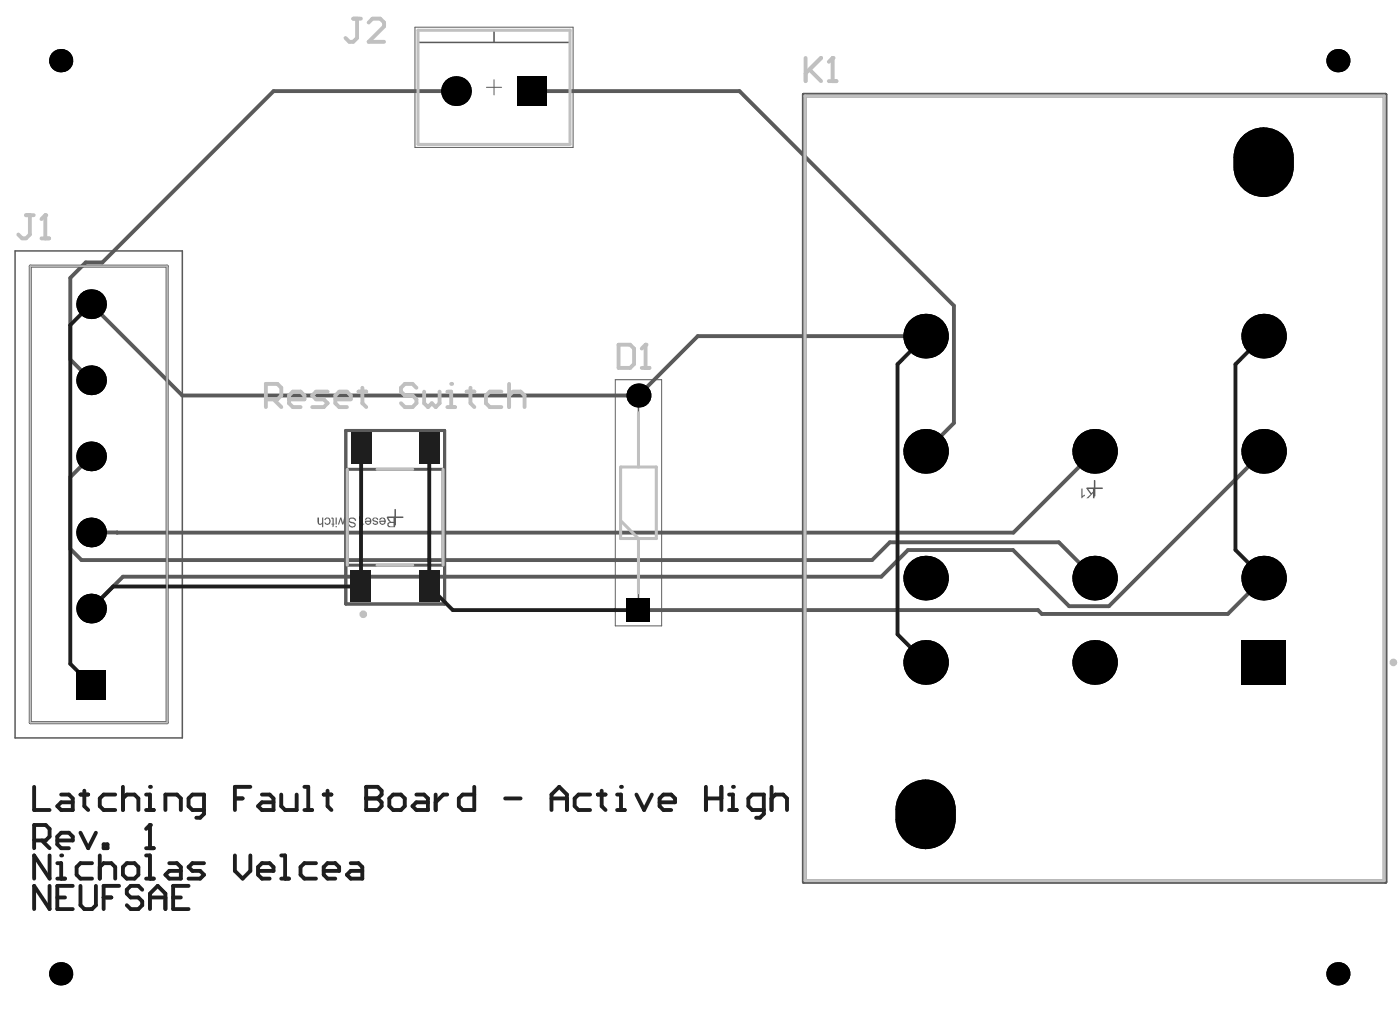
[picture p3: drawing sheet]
<svg xmlns="http://www.w3.org/2000/svg" width="307mm" height="227mm" viewBox="0 0 307 227" stroke-linecap="round" stroke-linejoin="round" font-family="sans-serif">
<path d="M91.5 6.6h33.3v25h-33.3zM91.5 9.3h33.3M108.2 6.6v2.7M3.3 54.9h36.6v106.7h-36.6zM139.8 86.6v15.7M84.9 113.3h3.3M86.5 111.6v3.3M135.9 102.3h7.8v15.6h-7.8zM135.9 114l3.9 3.9v15.7M238 106.9h3.4M239.7 105.2v3.4" fill="none" stroke="#5a5a5a" stroke-width=".33"/>
<path d="M90.9 6h34.6v26.3h-34.6zM106.5 19.1h3.3M108.2 17.5v3.3M134.7 83.1h10.2v53.9h-10.2z" fill="none" stroke="#5a5a5a" stroke-width=".22"/>
<path d="M175.9 20.7h127.6v172.4h-127.6zM6.6 58.3h30v99.9h-30zM75.7 94.3h21.7v37.9h-21.7z" fill="none" stroke="#5a5a5a" stroke-width=".67"/>
<g fill="#5a5a5a">
<path d="M237.9 107h.3l.8 1 .3-.4v-.6h.4v2.1h-.4v-1.1l-1 1.1h-.4l.9-.9z"/>
<path d="M236.8 107h.2v1.6l.6-.3v.3l-.6 .5h-.2z"/>
<path d="M81.7 113.4a.7 .7 0 0 1 1.1 .4h-.3a.34 .34 0 0 0-.3-.3 .34 .34 0 0 0-.3 .4l.2 .1a.48 .48 0 0 1 .6 .2 .48 .48 0 0 1-.2 .6l-.5 .1-.3-.1-.1-.3 .3-.1v.2a.26 .26 0 0 0 .4 .2 .26 .26 0 0 0 .2-.3 .26 .26 0 0 0-.3-.2 .53 .53 0 0 1-.5-.3 .53 .53 0 0 1 0-.6z"/>
<path d="M79 113.3h.1a.34 .34 0 0 1 .4 .4v1h.2v.1h-.2v.5l-.3 .1v-.6h-.2v-.1h.2v-1.1h-.2z"/>
<path d="M76.4 113.5a1 1 0 0 1 1.6 .4l-.3 .2a.63 .63 0 0 0-.5-.5 .63 .63 0 0 0-.7 .3l.3 .4h.3a.61 .61 0 0 1 .8 .6 .61 .61 0 0 1-.8 .6l-.4-.1-.3-.2v-.4h.2a.51 .51 0 0 0 .6 .5 .51 .51 0 0 0 .4-.5l-.3-.2a.88 .88 0 0 1-1-.8z"/>
<path d="M74.5 113.3h.3l.3 1.2 .3-1.2h.3l.4 1.5h-.2l-.4-1.1-.3 1.1h-.3l-.3-1.1-.3 1.1h-.3z"/>
<path d="M72.6 113.3a.36 .36 0 0 1 .4 .1 .36 .36 0 0 1 .1 .3v1h.1v.1h-.1v.5l-.3 .1v-.6h-.2v-.1h.2v-1.1h-.2z"/>
<path d="M71.4 113.3a.81 .81 0 0 1 1 .8 .81 .81 0 0 1-1.1 .7l-.3-.3 .3-.1a.46 .46 0 0 0 .7 .2 .46 .46 0 0 0 .1-.7 .38 .38 0 0 0-.4-.4 .38 .38 0 0 0-.4 .4l-.3-.2z"/>
<path d="M69.5 113.3h.4v1a.36 .36 0 0 0 .4 .4 .36 .36 0 0 0 .2-.5v-.9h.3v2.1h-.3v-.7a.55 .55 0 0 1-.6 .2 .55 .55 0 0 1-.4-.6z"/>
<path d="M85.2 114.6v.2a.25 .25 0 0 0-.1 .3 .25 .25 0 0 0 .3 .1l.8 .1v-.8zM84.7 113.3h.3l.6 1h.6v-1h.3v2.1h-1a.56 .56 0 0 1-.7-.5 .56 .56 0 0 1 .6-.6l-.4-.3z"/>
<path d="M83.3 114.3a.42 .42 0 0 0 .4 .4 .42 .42 0 0 0 .4-.4zM83.3 113.4a.79 .79 0 0 1 1.2 .7 .79 .79 0 0 1-1.3 .6l-.2-.7h1.2l-.1-.1a.43 .43 0 0 0-.3-.4 .43 .43 0 0 0-.5 .3h-.3z"/>
<path d="M80.2 114.3a.42 .42 0 0 0 .4 .4 .42 .42 0 0 0 .4-.4zM80.3 113.3a.81 .81 0 0 1 1.1 .8 .81 .81 0 0 1-1.1 .7l-.4-.4v-.4h1.1a.43 .43 0 0 0-.3-.5 .43 .43 0 0 0-.5 .3l-.3-.1z"/>
<path d="M73.5 115.2h.2v.2h-.2zM73.5 113.3h.2v1.5h-.2z"/>
</g>
<path d="M175.9 20.7h127.6v172.4h-127.6zM176.3 21h126.8v171.8h-126.8zM75.7 94.3h21.7v37.9h-21.7zM76 102.8h21v21h-21z" fill="none" stroke="#5a5a5a" stroke-width=".67"/>
<path d="M18.8 57.5l-3.4 3.3M15.4 78.7l4.5 4.6M19.9 99.9l-4.5 4.6v15.7l2.4 2.4M25.6 116.6h.1M227.3 133.6l.8 .8" fill="none" stroke="#5a5a5a" stroke-width=".85"/>
<circle cx="99.9" cy="20" r=".42" fill="#5a5a5a"/>
<path d="M99.9 20h-40l-37.5 37.5h-3.6M116.5 20h45.4l47 46.9v25.7l-6.2 6.2M15.4 60.8v17.9M19.9 66.6l20 20h99.9l13-13h49.9M239.7 98.8l-17.8 17.8h-202M276.7 98.8l-33.9 33.9h-8.7l-12.3-12.3h-23l-5.8 5.9h-166.1l-7 6.9M17.8 122.6h173.2l3.8-3.9h37.1l7.8 7.9M139.8 133.6h87.5M276.7 126.6l-7.8 7.8h-40.8" fill="none" stroke="#5a5a5a" stroke-width=".85"/>
<g fill="#000">
<path d="M113.3 16.7h6.4v6.5h-6.4z" fill-rule="evenodd"/>
<path d="M276.7 27.9l6.6 6.6v2l-6.6 6.6-6.6-6.6v-2z" fill-rule="evenodd"/>
<path d="M137.2 131h5.2v5.2h-5.2z" fill-rule="evenodd"/>
<path d="M16.7 146.7h6.5v6.5h-6.5z" fill-rule="evenodd"/>
<path d="M271.8 140.2h9.8v9.7h-9.8z" fill-rule="evenodd"/>
<path d="M202.7 170.7l6.6 6.6v2l-6.6 6.6-6.6-6.6v-2z" fill-rule="evenodd"/>
</g>
<g fill="#000">
<path d="M276.7 36.5v6.6zM270.1 36.5h6.6v6.6a6.6 6.6 0 0 1-6.6-6.6z"/>
<path d="M276.7 36.5h6.6zM276.7 36.5h6.6a6.6 6.6 0 0 1-6.6 6.6z"/>
<path d="M276.7 27.9v6.6zM276.7 27.9a6.6 6.6 0 0 1 6.6 6.6h-6.6z"/>
<path d="M270.1 34.5h6.6zM272.4 29.5a6.6 6.6 0 0 1 4.3-1.6v6.6h-6.6a6.6 6.6 0 0 1 2.3-5z"/>
<path d="M202.7 179.3v6.6zM196.1 179.3h6.6v6.6a6.6 6.6 0 0 1-6.6-6.6z"/>
<path d="M202.7 179.3h6.6zM202.7 179.3h6.6a6.6 6.6 0 0 1-6.6 6.6z"/>
<path d="M202.7 170.7v6.6zM202.7 170.7a6.6 6.6 0 0 1 6.6 6.6h-6.6z"/>
<path d="M196.1 177.3h6.6zM198.4 172.3a6.6 6.6 0 0 1 4.3-1.6v6.6h-6.6a6.6 6.6 0 0 1 2.3-5z"/>
<circle cx="13.3" cy="13.3" r="2.54"/>
<circle cx="99.9" cy="20" r="3.3"/>
<circle cx="293" cy="13.3" r="2.54"/>
<circle cx="19.9" cy="66.6" r="3.3"/>
<circle cx="202.7" cy="73.6" r="4.9"/>
<circle cx="276.7" cy="73.6" r="4.9"/>
<circle cx="19.9" cy="83.3" r="3.3"/>
<circle cx="19.9" cy="99.9" r="3.3"/>
<circle cx="139.8" cy="86.6" r="2.63"/>
<circle cx="202.7" cy="98.8" r="4.9"/>
<circle cx="239.7" cy="98.8" r="4.9"/>
<circle cx="276.7" cy="98.8" r="4.9"/>
<circle cx="19.9" cy="116.6" r="3.3"/>
<circle cx="19.9" cy="133.2" r="3.3"/>
<circle cx="202.7" cy="126.6" r="4.9"/>
<circle cx="239.7" cy="126.6" r="4.9"/>
<circle cx="276.7" cy="126.6" r="4.9"/>
<circle cx="202.7" cy="145" r="4.9"/>
<circle cx="239.7" cy="145" r="4.9"/>
<circle cx="13.3" cy="213.2" r="2.54"/>
<circle cx="293" cy="213.2" r="2.54"/>
</g>
<g fill="none" stroke="#1e1e1e" stroke-width=".85">
<path d="M19.9 66.6l-4.5 4.6v74.1l4.5 4.6M202.7 73.6l-6.2 6.2v59.1l6.2 6.1M276.7 73.6l-6.2 6.2v40.6l6.2 6.2M79.1 98.1l-.1 30.3h-54.2l-4.9 4.8M94 98.1v30.3l5.2 5.2h40.6M7.5 184h2.5l.9-.8v-1.7l-.9-.9h-2.5v5.1M9.2 184l1.7 1.7M10.9 194v5l-3.4-5v5M12.5 184h3.4v-.8l-.8-.9h-1.7l-.9 .9v1.7l.9 .8h1.7M12.5 196.5h1.7M15.9 194h-3.4v5h3.4M17.6 194v4.2l.9 .8h1.7l.8-.8v-4.2"/>
<path d="M17.6 182.3l1.7 3.4 1.7-3.4M22.7 196.5h1.7M22.7 184.9h.8v.8h-.8zM26.1 194h-3.4v5M31.1 194.8l-.8-.8h-1.7l-.8 .8v.9l.8 .8h1.7l.8 .9v.8l-.8 .8h-1.7l-.8-.8M32 185.7h1.7M32.8 196.5h3.4M32.8 180.6v5.1M32.8 199v-3.3l1.7-1.7 1.7 1.7v3.3M37.9 196.5h1.7M41.3 194h-3.4v5h3.4"/>
</g>
<circle cx="32.8" cy="180.6" r=".42" fill="#1e1e1e"/>
<path d="M10.9 187.3v5.1l-3.4-5.1v5.1M12.5 192.4h1.7M12.5 189h.9v3.4M32.8 180.6l-.8 .9" fill="none" stroke="#1e1e1e" stroke-width=".85"/>
<circle cx="13.4" cy="187.3" r=".42" fill="#1e1e1e"/>
<g fill="none" stroke="#1e1e1e" stroke-width=".85">
<path d="M7.5 172.3v5.1h3.4M13.4 174h1.7l.8 .8v2.6h-2.5l-.9-.9 .9-.8h2.5M17.6 174h1.7M18.5 173.1v3.4l.8 .9M25.2 174h-2.5l-.9 .8v1.7l.9 .9h2.5M26.9 174.8l.9-.8h1.7l.8 .8v2.6M26.9 172.3v5.1M32 174h.8v3.4M32 177.4h1.7M20.2 189h-2.6l-.8 .8v1.7l.8 .9h2.6M21.8 189.8l.9-.8h1.7l.8 .8v2.6M21.8 187.3v5.1"/>
<path d="M27.8 189h1.7l.8 .8v1.7l-.8 .9h-1.7l-.9-.9v-1.7zM32 192.4h1.7M32 187.3h.8v5.1M37.1 189h1.7l.8 .8v2.6h-2.5l-.9-.9 .9-.8h2.5M44.7 189h-2.6l-.8 .8 .8 .9h1.7l.9 .8-.9 .9h-2.5M51.4 187.3v3.4l1.7 1.7 1.7-1.7v-3.4M56.5 190.7h3.4v-.9l-.9-.8h-1.6l-.9 .8v1.7l.9 .9h1.6M61.6 192.4h1.7M61.6 187.3h.8v5.1M69.2 189h-2.5l-.9 .8v1.7l.9 .9h2.5M70.9 190.7h3.4v-.9l-.9-.8h-1.7l-.8 .8v1.7l.8 .9h1.7M76.8 189h1.7l.8 .8v2.6h-2.5l-.8-.9 .8-.8h2.5"/>
</g>
<circle cx="32.8" cy="172.3" r=".42" fill="#1e1e1e"/>
<path d="M36.2 177.4v-3.4h2.6l.8 .8v2.6M44.7 177.4h-2.6l-.8-.9v-1.7l.8-.8h2.6v4.2l-.9 .9h-.8M51.4 174.8h1.7M54.8 172.3h-3.4v5.1M57.4 174h1.6l.9 .8v2.6h-2.5l-.9-.9 .9-.8h2.5M61.6 174v2.5l.8 .9h2.6v-3.4M66.7 177.4h1.6M66.7 172.3h.8v5.1M70.9 174h1.7M71.7 173.1v3.4l.9 .9M80.2 172.3v5.1h2.5l.9-.9v-.8l-.9-.9h-2.5" fill="none" stroke="#1e1e1e" stroke-width=".85"/>
<circle cx="80.2" cy="174.8" r=".42" fill="#1e1e1e"/>
<g fill="none" stroke="#1e1e1e" stroke-width=".85">
<path d="M80.2 172.3h2.5l.9 .8v.9l-.9 .8h-2.5M86.1 174h1.7l.8 .8v1.7l-.8 .9h-1.7l-.8-.9v-1.7zM91.2 174h1.7l.8 .8v2.6h-2.5l-.9-.9 .9-.8h2.5M95.4 174v3.4M97.9 174h-.8l-1.7 1.7M103.9 172.3v5.1h-2.6l-.8-.9v-1.7l.8-.8h2.6M110.6 174.8h3.4M120.8 174.8h3.3M120.8 177.4v-3.4l1.7-1.7 1.6 1.7v3.4M129.2 174h-2.5l-.9 .8v1.7l.9 .9h2.5M130.9 174h1.7M131.8 173.1v3.4l.8 .9"/>
<path d="M135.1 177.4h1.7M135.1 174h.9v3.4"/>
</g>
<circle cx="136" cy="172.3" r=".42" fill="#1e1e1e"/>
<path d="M139.4 174l1.7 3.4 1.6-3.4M144.4 175.7h3.4v-.9l-.8-.8h-1.7l-.9 .8v1.7l.9 .9h1.7M154.6 172.3v5.1M154.6 174.8h3.4M158 172.3v5.1M159.6 177.4h1.7M159.6 174h.9v3.4" fill="none" stroke="#1e1e1e" stroke-width=".85"/>
<circle cx="160.5" cy="172.3" r=".42" fill="#1e1e1e"/>
<path d="M167.3 177.4h-2.6l-.8-.9v-1.7l.8-.8h2.6v4.2l-.9 .9h-.8M168.9 174.8l.9-.8h1.7l.8 .8v2.6M168.9 172.3v5.1" fill="none" stroke="#1e1e1e" stroke-width=".85"/>
<g fill="#000">
<path d="M113.3 16.7h6.4v6.5h-6.4z" fill-rule="evenodd"/>
<path d="M276.7 27.9l6.6 6.6v2l-6.6 6.6-6.6-6.6v-2z" fill-rule="evenodd"/>
<path d="M137.2 131h5.2v5.2h-5.2z" fill-rule="evenodd"/>
<path d="M16.7 146.7h6.5v6.5h-6.5z" fill-rule="evenodd"/>
<path d="M271.8 140.2h9.8v9.7h-9.8z" fill-rule="evenodd"/>
<path d="M202.7 170.7l6.6 6.6v2l-6.6 6.6-6.6-6.6v-2z" fill-rule="evenodd"/>
</g>
<g fill="#000">
<path d="M276.7 36.5v6.6zM270.1 36.5h6.6v6.6a6.6 6.6 0 0 1-6.6-6.6z"/>
<path d="M276.7 36.5h6.6zM276.7 36.5h6.6a6.6 6.6 0 0 1-6.6 6.6z"/>
<path d="M276.7 27.9v6.6zM276.7 27.9a6.6 6.6 0 0 1 6.6 6.6h-6.6z"/>
<path d="M270.1 34.5h6.6zM272.4 29.5a6.6 6.6 0 0 1 4.3-1.6v6.6h-6.6a6.6 6.6 0 0 1 2.3-5z"/>
<path d="M202.7 179.3v6.6zM196.1 179.3h6.6v6.6a6.6 6.6 0 0 1-6.6-6.6z"/>
<path d="M202.7 179.3h6.6zM202.7 179.3h6.6a6.6 6.6 0 0 1-6.6 6.6z"/>
<path d="M202.7 170.7v6.6zM202.7 170.7a6.6 6.6 0 0 1 6.6 6.6h-6.6z"/>
<path d="M196.1 177.3h6.6zM198.4 172.3a6.6 6.6 0 0 1 4.3-1.6v6.6h-6.6a6.6 6.6 0 0 1 2.3-5z"/>
<circle cx="13.3" cy="13.3" r="2.54"/>
<circle cx="99.9" cy="20" r="3.3"/>
<circle cx="293" cy="13.3" r="2.54"/>
<circle cx="19.9" cy="66.6" r="3.3"/>
<circle cx="202.7" cy="73.6" r="4.9"/>
<circle cx="276.7" cy="73.6" r="4.9"/>
<circle cx="19.9" cy="83.3" r="3.3"/>
<circle cx="19.9" cy="99.9" r="3.3"/>
<circle cx="139.8" cy="86.6" r="2.63"/>
<circle cx="202.7" cy="98.8" r="4.9"/>
<circle cx="239.7" cy="98.8" r="4.9"/>
<circle cx="276.7" cy="98.8" r="4.9"/>
<circle cx="19.9" cy="116.6" r="3.3"/>
<circle cx="19.9" cy="133.2" r="3.3"/>
<circle cx="202.7" cy="126.6" r="4.9"/>
<circle cx="239.7" cy="126.6" r="4.9"/>
<circle cx="276.7" cy="126.6" r="4.9"/>
<circle cx="202.7" cy="145" r="4.9"/>
<circle cx="239.7" cy="145" r="4.9"/>
<circle cx="13.3" cy="213.2" r="2.54"/>
<circle cx="293" cy="213.2" r="2.54"/>
</g>
<g fill="#1e1e1e">
<path d="M76.8 94.6h4.6v7h-4.6z" fill-rule="evenodd"/>
<path d="M76.7 124.9h4.6v7h-4.6z" fill-rule="evenodd"/>
<path d="M91.7 94.6h4.6v7h-4.6z" fill-rule="evenodd"/>
<path d="M91.7 124.9h4.6v7h-4.6z" fill-rule="evenodd"/>
</g>
<path d="M91.5 6.6h33.3v25h-33.3zM176.3 21h126.8v171.8h-126.8zM139.8 90.4v11.9M76 102.8v21M82.6 102.8h7.8M97 102.8v21M135.9 102.3h7.8v15.6h-7.8zM135.9 114l3.9 3.9v11.9M82.6 123.8h7.8" fill="none" stroke="#c0c0c0" stroke-width=".67"/>
<path d="M6.6 58.3h30v99.9h-30z" fill="none" stroke="#c0c0c0" stroke-width=".33"/>
<path d="M5.7 47.1h1.7M6.5 47.1v4.2l-.8 .9h-.8l-.9-.9M9.1 52.2h1.7M9.9 47.1v5.1" fill="none" stroke="#c0c0c0" stroke-width=".85"/>
<circle cx="9.9" cy="47.1" r=".42" fill="#c0c0c0"/>
<path d="M9.9 47.1l-.8 .9M135.5 75.5h2.5l.8 .8v3.4l-.8 .9h-2.5zM141.4 75.5v5.1M140.5 80.6h1.7" fill="none" stroke="#c0c0c0" stroke-width=".85"/>
<circle cx="141.4" cy="75.5" r=".42" fill="#c0c0c0"/>
<path d="M176.4 12.7v5.1M177.3 15.2l2.5 2.6M179.8 12.7l-3.4 3.4M181.5 17.8h1.7M182.3 12.7v5.1M141.4 75.5l-.9 .8" fill="none" stroke="#c0c0c0" stroke-width=".85"/>
<circle cx="182.3" cy="12.7" r=".42" fill="#c0c0c0"/>
<g fill="none" stroke="#c0c0c0" stroke-width=".85">
<path d="M77.3 4.1h1.7M78.2 4.1v4.2l-.9 .9h-.8l-.8-.9M80.7 4.9l.9-.8h1.7l.8 .8v.9l-3.4 3.4h3.4M182.3 12.7l-.8 .8M58.2 87.4h2.6l.8-.8v-1.7l-.8-.8h-2.6v5M59.9 87.4l1.7 1.7M63.3 87.4h3.4v-.8l-.9-.8h-1.7l-.8 .8v1.7l.8 .8h1.7M71.7 85.8h-2.5l-.8 .8 .8 .8h1.7l.8 .9-.8 .8h-2.5M73.4 87.4h3.4v-.8l-.8-.8h-1.7l-.9 .8v1.7l.9 .8h1.7M78.5 85.8h1.7M79.4 84.9v3.4l.8 .8M91.2 84.9l-.9-.8h-1.6l-.9 .8v.9l.9 .8h1.6l.9 .8v.9l-.9 .8h-1.6l-.9-.8"/>
<path d="M92.9 85.8v2.5l.8 .8 .9-.8 .8 .8 .9-.8v-2.5M98 89.1h1.6M98 85.8h.8v3.3"/>
</g>
<circle cx="98.8" cy="84.1" r=".42" fill="#c0c0c0"/>
<path d="M102.2 85.8h1.7M103 84.9v3.4l.9 .8M109.8 85.8h-2.6l-.8 .8v1.7l.8 .8h2.6M111.5 86.6l.8-.8h1.7l.9 .8v2.5M111.5 84.1v5" fill="none" stroke="#c0c0c0" stroke-width=".85"/>
<g fill="none" stroke="#c0c0c0" stroke-width=".83">
<circle cx="79.5" cy="134.5" r=".42"/>
<circle cx="305.1" cy="145" r=".42"/>
</g>
</svg>
